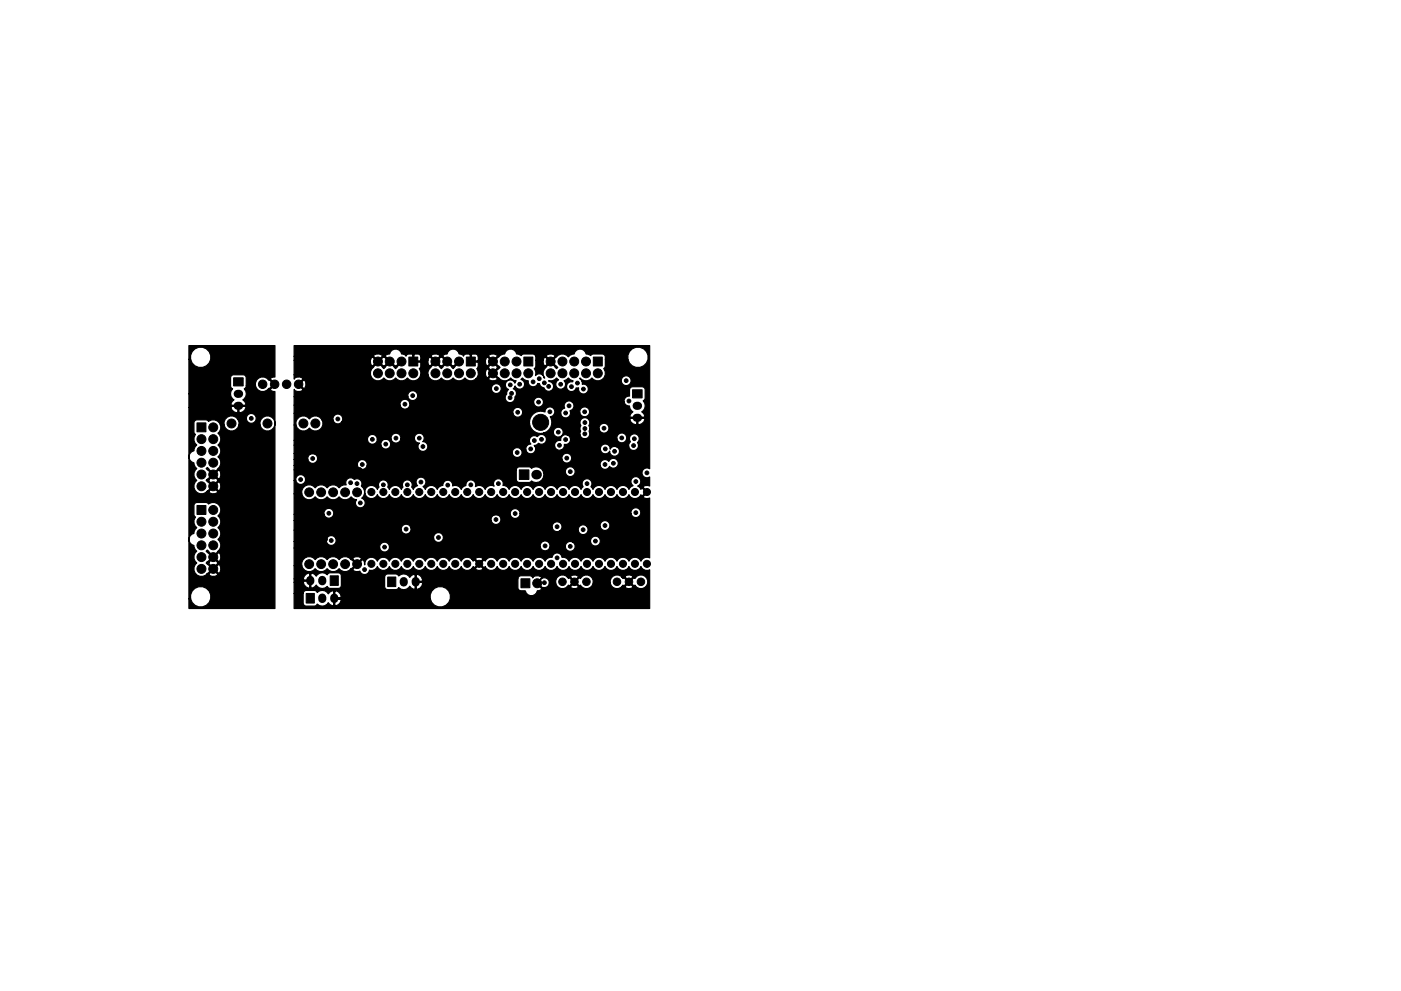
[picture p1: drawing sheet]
<svg xmlns="http://www.w3.org/2000/svg" width="297mm" height="210mm" viewBox="0 0 297 210" stroke-linecap="round" stroke-linejoin="round" font-family="sans-serif">
<g fill="#000" stroke="#000" stroke-width=".21">
<path d="M86.7 75.8h1.9v1.9h-1.9zM98.9 75.8h1.9v1.9h-1.9zM111.1 75.8h1.9v1.9h-1.9zM125.8 75.8h1.9v1.9h-1.9zM41.8 89.7h1.9v1.9h-1.9zM49.5 80.2h2.1v1.7h-2.1zM134.1 82.7h2v1.7h-2zM41.8 107.2h1.9v1.9h-1.9zM110.1 99.7h2v2h-2zM64.9 125.9h1.7v2h-1.7zM70 122.2h1.7v2h-1.7zM82.2 122.4h1.7v2.1h-1.7z"/>
<path d="M110.4 122.8h1.9v1.9h-1.9z"/>
<circle cx="80.1" cy="76.7" r=".95"/>
<circle cx="80.1" cy="79.2" r=".95"/>
<circle cx="82.6" cy="76.7" r=".95"/>
<circle cx="82.6" cy="79.2" r=".95"/>
<circle cx="85.1" cy="76.7" r=".95"/>
<circle cx="85.1" cy="79.2" r=".95"/>
<circle cx="87.6" cy="79.2" r=".95"/>
<circle cx="92.3" cy="76.7" r=".95"/>
<circle cx="92.3" cy="79.2" r=".95"/>
<circle cx="94.8" cy="76.7" r=".95"/>
<circle cx="94.8" cy="79.2" r=".95"/>
<circle cx="97.3" cy="76.7" r=".95"/>
<circle cx="97.3" cy="79.2" r=".95"/>
<circle cx="99.8" cy="79.2" r=".95"/>
<circle cx="104.5" cy="76.7" r=".95"/>
<circle cx="104.5" cy="79.2" r=".95"/>
<circle cx="107" cy="76.7" r=".95"/>
<circle cx="107" cy="79.2" r=".95"/>
<circle cx="109.5" cy="76.7" r=".95"/>
<circle cx="109.5" cy="79.2" r=".95"/>
<circle cx="112" cy="79.2" r=".95"/>
<circle cx="116.7" cy="76.7" r=".95"/>
<circle cx="116.7" cy="79.2" r=".95"/>
<circle cx="119.2" cy="76.7" r=".95"/>
<circle cx="119.2" cy="79.2" r=".95"/>
<circle cx="121.7" cy="76.7" r=".95"/>
<circle cx="121.7" cy="79.2" r=".95"/>
<circle cx="124.2" cy="76.7" r=".95"/>
<circle cx="124.2" cy="79.2" r=".95"/>
<circle cx="126.7" cy="79.2" r=".95"/>
<circle cx="42.7" cy="95.7" r=".95"/>
<circle cx="42.7" cy="93.2" r=".95"/>
<circle cx="42.7" cy="98.2" r=".95"/>
<circle cx="45.2" cy="90.7" r=".95"/>
<circle cx="45.2" cy="95.7" r=".95"/>
<circle cx="45.2" cy="93.2" r=".95"/>
<circle cx="45.2" cy="98.2" r=".95"/>
<circle cx="49.1" cy="89.8" r=".95"/>
<circle cx="53.3" cy="88.8" r=".4"/>
<circle cx="55.7" cy="81.5" r=".9"/>
<circle cx="56.7" cy="89.8" r=".95"/>
<circle cx="57.5" cy="96.8" r=".4"/>
<circle cx="58.2" cy="81.5" r=".9"/>
<circle cx="60.8" cy="81.5" r=".9"/>
<circle cx="63.3" cy="81.5" r=".9"/>
<circle cx="63.5" cy="97.1" r=".4"/>
<circle cx="64.3" cy="94.5" r=".4"/>
<circle cx="64.3" cy="89.8" r=".95"/>
<circle cx="66.3" cy="97.3" r=".4"/>
<circle cx="66.9" cy="89.8" r=".95"/>
<circle cx="71.6" cy="88.9" r=".4"/>
<circle cx="75.4" cy="82.3" r=".4"/>
<circle cx="76.3" cy="99.6" r=".4"/>
<circle cx="76.8" cy="98.5" r=".4"/>
<circle cx="78.9" cy="93.2" r=".4"/>
<circle cx="81.2" cy="96.2" r=".4"/>
<circle cx="81.8" cy="94.2" r=".4"/>
<circle cx="83.9" cy="93" r=".4"/>
<circle cx="85.9" cy="85.8" r=".4"/>
<circle cx="87.5" cy="83.9" r=".4"/>
<circle cx="88.9" cy="93" r=".4"/>
<circle cx="89.7" cy="94.7" r=".4"/>
<circle cx="97.5" cy="98.8" r=".4"/>
<circle cx="105.2" cy="82.4" r=".4"/>
<circle cx="108.1" cy="84.4" r=".4"/>
<circle cx="108.2" cy="81.7" r=".4"/>
<circle cx="108.2" cy="86.4" r=".4"/>
<circle cx="108.5" cy="83.5" r=".4"/>
<circle cx="109.7" cy="96" r=".4"/>
<circle cx="109.8" cy="87.5" r=".4"/>
<circle cx="110.1" cy="93.5" r=".4"/>
<circle cx="110.2" cy="81.5" r=".4"/>
<circle cx="112.5" cy="87.3" r=".4"/>
<circle cx="112.5" cy="95.2" r=".4"/>
<circle cx="113" cy="81" r=".4"/>
<circle cx="113.3" cy="93.5" r=".4"/>
<circle cx="114.2" cy="85.3" r=".4"/>
<circle cx="114.3" cy="80.3" r=".4"/>
<circle cx="114.6" cy="89.6" r="1.7"/>
<circle cx="114.8" cy="93.2" r=".4"/>
<circle cx="115.4" cy="81.2" r=".4"/>
<circle cx="116.3" cy="82" r=".4"/>
<circle cx="116.6" cy="87.4" r=".4"/>
<circle cx="117.9" cy="97" r=".4"/>
<circle cx="118.4" cy="91.7" r=".4"/>
<circle cx="118.6" cy="94.5" r=".4"/>
<circle cx="118.9" cy="81.5" r=".4"/>
<circle cx="119.9" cy="93.3" r=".4"/>
<circle cx="119.9" cy="84.1" r=".4"/>
<circle cx="119.9" cy="87.6" r=".4"/>
<circle cx="120.2" cy="97.2" r=".4"/>
<circle cx="120.6" cy="86.1" r=".4"/>
<circle cx="121.2" cy="82" r=".4"/>
<circle cx="122.4" cy="81.3" r=".4"/>
<circle cx="123.7" cy="82.5" r=".4"/>
<circle cx="124" cy="87.4" r=".4"/>
<circle cx="124" cy="92" r=".4"/>
<circle cx="124" cy="90.9" r=".4"/>
<circle cx="124" cy="89.7" r=".4"/>
<circle cx="124.2" cy="99.3" r=".4"/>
<circle cx="124.2" cy="94.2" r=".4"/>
<circle cx="128.1" cy="90.9" r=".4"/>
<circle cx="128.3" cy="98.5" r=".4"/>
<circle cx="128.3" cy="95.2" r=".4"/>
<circle cx="130" cy="98.3" r=".4"/>
<circle cx="130.3" cy="95.8" r=".4"/>
<circle cx="130.3" cy="94" r=".4"/>
<circle cx="131.8" cy="92.9" r=".4"/>
<circle cx="132.8" cy="80.8" r=".4"/>
<circle cx="133.3" cy="85.1" r=".4"/>
<circle cx="134.3" cy="94.5" r=".4"/>
<circle cx="134.5" cy="93.1" r=".4"/>
<circle cx="42.7" cy="100.7" r=".95"/>
<circle cx="42.7" cy="113.2" r=".95"/>
<circle cx="42.7" cy="118.2" r=".95"/>
<circle cx="42.7" cy="103.2" r=".95"/>
<circle cx="42.7" cy="115.7" r=".95"/>
<circle cx="42.7" cy="110.7" r=".95"/>
<circle cx="45.2" cy="113.2" r=".95"/>
<circle cx="45.2" cy="108.2" r=".95"/>
<circle cx="45.2" cy="100.7" r=".95"/>
<circle cx="45.2" cy="118.2" r=".95"/>
<circle cx="45.2" cy="103.2" r=".95"/>
<circle cx="45.2" cy="110.7" r=".95"/>
<circle cx="45.2" cy="115.7" r=".95"/>
<circle cx="50.6" cy="102.6" r=".4"/>
<circle cx="54.6" cy="105.3" r=".4"/>
<circle cx="54.7" cy="102.8" r=".4"/>
<circle cx="62.9" cy="105.7" r=".4"/>
<circle cx="63.4" cy="103.3" r=".4"/>
<circle cx="63.7" cy="100.1" r=".4"/>
<circle cx="63.7" cy="101.7" r=".4"/>
<circle cx="65.6" cy="104.5" r=".94"/>
<circle cx="65.6" cy="119.7" r=".94"/>
<circle cx="68.1" cy="111.1" r=".4"/>
<circle cx="68.1" cy="104.5" r=".94"/>
<circle cx="68.1" cy="119.7" r=".94"/>
<circle cx="69" cy="114.4" r=".4"/>
<circle cx="69.7" cy="108.9" r=".4"/>
<circle cx="70.2" cy="114.7" r=".4"/>
<circle cx="70.6" cy="119.7" r=".94"/>
<circle cx="70.6" cy="104.5" r=".94"/>
<circle cx="71.6" cy="109" r=".4"/>
<circle cx="73.2" cy="104.5" r=".94"/>
<circle cx="73.2" cy="119.7" r=".94"/>
<circle cx="74.3" cy="102.4" r=".4"/>
<circle cx="75.7" cy="102.6" r=".4"/>
<circle cx="75.7" cy="104.5" r=".94"/>
<circle cx="75.7" cy="119.7" r=".94"/>
<circle cx="76.4" cy="106.7" r=".4"/>
<circle cx="78.5" cy="113.3" r=".4"/>
<circle cx="78.7" cy="119.6" r=".75"/>
<circle cx="78.7" cy="104.4" r=".75"/>
<circle cx="79" cy="110.6" r=".4"/>
<circle cx="81.3" cy="119.6" r=".75"/>
<circle cx="81.3" cy="104.4" r=".75"/>
<circle cx="81.3" cy="102.9" r=".4"/>
<circle cx="81.5" cy="116.1" r=".4"/>
<circle cx="83.8" cy="119.6" r=".75"/>
<circle cx="83.8" cy="104.4" r=".75"/>
<circle cx="84.1" cy="115.8" r=".4"/>
<circle cx="84.3" cy="102.6" r=".4"/>
<circle cx="86.1" cy="112.3" r=".4"/>
<circle cx="86.4" cy="104.4" r=".75"/>
<circle cx="86.4" cy="119.6" r=".75"/>
<circle cx="86.4" cy="102.9" r=".4"/>
<circle cx="88.9" cy="104.4" r=".75"/>
<circle cx="88.9" cy="119.6" r=".75"/>
<circle cx="89.2" cy="102.3" r=".4"/>
<circle cx="91.4" cy="119.6" r=".75"/>
<circle cx="91.4" cy="104.4" r=".75"/>
<circle cx="93" cy="114" r=".4"/>
<circle cx="94" cy="119.6" r=".75"/>
<circle cx="94" cy="104.4" r=".75"/>
<circle cx="94.9" cy="102.9" r=".4"/>
<circle cx="96.5" cy="119.6" r=".75"/>
<circle cx="96.5" cy="104.4" r=".75"/>
<circle cx="99.1" cy="104.4" r=".75"/>
<circle cx="99.1" cy="119.6" r=".75"/>
<circle cx="99.8" cy="102.9" r=".4"/>
<circle cx="101.6" cy="119.6" r=".75"/>
<circle cx="101.6" cy="104.4" r=".75"/>
<circle cx="103.1" cy="109" r=".4"/>
<circle cx="103.9" cy="114.6" r=".4"/>
<circle cx="104.1" cy="119.6" r=".75"/>
<circle cx="104.1" cy="104.4" r=".75"/>
<circle cx="105.2" cy="110.2" r=".4"/>
<circle cx="105.7" cy="102.6" r=".4"/>
<circle cx="106.7" cy="104.4" r=".75"/>
<circle cx="106.7" cy="119.6" r=".75"/>
<circle cx="109.2" cy="119.6" r=".75"/>
<circle cx="109.2" cy="104.4" r=".75"/>
<circle cx="109.2" cy="109" r=".4"/>
<circle cx="110" cy="114.7" r=".4"/>
<circle cx="111.8" cy="119.6" r=".75"/>
<circle cx="111.8" cy="104.4" r=".75"/>
<circle cx="114.3" cy="119.6" r=".75"/>
<circle cx="114.3" cy="104.4" r=".75"/>
<circle cx="115.6" cy="115.8" r=".4"/>
<circle cx="116.8" cy="104.4" r=".75"/>
<circle cx="116.8" cy="119.6" r=".75"/>
<circle cx="118" cy="100" r=".4"/>
<circle cx="118.1" cy="118.4" r=".4"/>
<circle cx="118.1" cy="111.8" r=".4"/>
<circle cx="119.4" cy="104.4" r=".75"/>
<circle cx="119.4" cy="119.6" r=".75"/>
<circle cx="120.9" cy="115.9" r=".4"/>
<circle cx="120.9" cy="100.1" r=".4"/>
<circle cx="121.9" cy="104.4" r=".75"/>
<circle cx="121.9" cy="119.6" r=".75"/>
<circle cx="122.9" cy="109" r=".4"/>
<circle cx="123.6" cy="112.4" r=".4"/>
<circle cx="124.5" cy="119.6" r=".75"/>
<circle cx="124.5" cy="104.4" r=".75"/>
<circle cx="124.5" cy="102.6" r=".4"/>
<circle cx="126.2" cy="114.8" r=".4"/>
<circle cx="127" cy="104.4" r=".75"/>
<circle cx="127" cy="119.6" r=".75"/>
<circle cx="127.6" cy="101.1" r=".4"/>
<circle cx="128.3" cy="111.5" r=".4"/>
<circle cx="129.5" cy="104.4" r=".75"/>
<circle cx="129.5" cy="119.6" r=".75"/>
<circle cx="132.1" cy="104.4" r=".75"/>
<circle cx="132.1" cy="119.6" r=".75"/>
<circle cx="134.6" cy="104.4" r=".75"/>
<circle cx="134.6" cy="119.6" r=".75"/>
<circle cx="134.8" cy="102.2" r=".4"/>
<circle cx="134.8" cy="108.8" r=".4"/>
<circle cx="137.2" cy="104.4" r=".75"/>
<circle cx="137.2" cy="119.6" r=".75"/>
<circle cx="137.2" cy="113.8" r=".4"/>
<circle cx="137.2" cy="100.3" r=".4"/>
<circle cx="42.7" cy="120.7" r=".95"/>
<circle cx="45.2" cy="120.7" r=".95"/>
<circle cx="77.3" cy="120.9" r=".4"/>
<circle cx="77.9" cy="123.5" r=".4"/>
<circle cx="113.9" cy="123.7" r=".95"/>
<circle cx="115.4" cy="123.6" r=".4"/>
<circle cx="119.3" cy="123.4" r=".8"/>
<circle cx="121.8" cy="123.4" r=".8"/>
<circle cx="124.3" cy="123.4" r=".8"/>
<circle cx="130.8" cy="123.4" r=".8"/>
<circle cx="133.3" cy="123.4" r=".8"/>
<circle cx="135.9" cy="123.4" r=".8"/>
</g>
<circle cx="113.7" cy="100.7" r="1.02" fill="#000"/>
<path d="M50.4 86.1h.3M50.4 83.6h.3M135 88.6h.3M135 86.1h.3M65.8 123v.3M68.3 123v.3M68.3 126.8v.3M70.9 126.8v.3M85.6 123.3v.3M88.1 123.3v.3" fill="none" stroke="#000" stroke-width="1.7"/>
<path d="M40.1 73.3h18.2v6.7l-.9 .2-.1 .2 1 1v.3l-1 .9 .1 .3 .9 .2v46h-18.2v-2.1h.3l.3 .8a2.18 2.18 0 0 0 3.7 0 2.18 2.18 0 0 0-1.4-3.3 2.18 2.18 0 0 0-2.6 2.5h-.3v-12.3a1.45 1.45 0 0 0 1 1l.3 .9 .3 .3-.3 .4a1.58 1.58 0 0 0 .3 2.1 1.59 1.59 0 0 0-.2 2.4 1.59 1.59 0 0 0 2.3 0h.5l.1 .3a1.21 1.21 0 0 0 1.7-.3l-.9-.9-.9 .9h-.5l1.2-1.1h.4l.9 .9a1.12 1.12 0 0 0 0-1.8l-.9 .9h-.4l-1.3-1.3 .6-.1v.3l.9 .9 .9-.9v-.3l-.9-.9-.9 .9h-.5l1.2-1.1h.4l.9 .9 .3-.1a1.21 1.21 0 0 0-.3-1.7l-.9 .9h-.4l-1.3-1.3 .3-.2 1.2 1.3 .9-.9a1.67 1.67 0 0 0 .1-2.7 1.56 1.56 0 0 0 0-2.5 1.56 1.56 0 0 0 0-2.5 1.6 1.6 0 0 0 .3-2.2 1.6 1.6 0 0 0-2.3-.3l-.5-.3h-1.9a.65 .65 0 0 0-.7 .6v1.9l.4 .6a1.54 1.54 0 0 0 .2 2.2l-.3 .4-.3 .9a1.31 1.31 0 0 0-1 1.5v-17.5a1.45 1.45 0 0 0 1 1l.3 .9 .3 .3-.3 .4a1.58 1.58 0 0 0 .3 2.1 1.59 1.59 0 0 0-.2 2.3 1.59 1.59 0 0 0 2.3 .1h.5l.1 .3a1.21 1.21 0 0 0 1.7-.3l-.9-.9-.9 .9h-.5l1.2-1.1h.4l.9 .9a1.12 1.12 0 0 0 0-1.9l-.9 1h-.4l-1.3-1.3 .6-.1v.3l.9 .9 .9-.9v-.3l-.9-.9-.9 .9h-.5l1.2-1.1h.4l.9 .9 .3-.1a1.21 1.21 0 0 0-.3-1.8l-.9 1h-.4l-1.3-1.3 .3-.2 1.2 1.3 .9-.9a1.67 1.67 0 0 0 .1-2.7 1.56 1.56 0 0 0 0-2.5 1.56 1.56 0 0 0 0-2.5 1.49 1.49 0 0 0 .5-1.7h.8l.2 .5a1.62 1.62 0 0 0 1.7 .7 1.62 1.62 0 0 0 1.3-1.2h4.4l.3 .5a1.62 1.62 0 0 0 2.6 0 1.62 1.62 0 0 0-1-2.4 1.62 1.62 0 0 0-1.9 1.9h-4.4v-.7l-.3-.5h1.8a1.06 1.06 0 0 0 1.7 .6 1.06 1.06 0 0 0 0-1.7 1.06 1.06 0 0 0-1.7 .7v.4h-1.8a1.61 1.61 0 0 0-1.9-.7 1.61 1.61 0 0 0-1 1.9h-.8l-.1-.4a1.59 1.59 0 0 0-2.4-.4l-.5-.3h-1.9a.65 .65 0 0 0-.7 .6v1.9l.4 .6a1.54 1.54 0 0 0 .2 2.2l-.3 .4-.3 .8a1.31 1.31 0 0 0-1 1.6v-10.7h8.8a1.16 1.16 0 0 0 1.5 .9v-1.2h.3v1.2l.2 .2a1.16 1.16 0 0 0 1.1-1.4h-2.9l-.2 .3h-8.8v-2.9h8.8l.1 .5 .6 .7-.4 .4-.3 .5 .2 .3h2.9l.2-.3-.3-.5-.4-.4 .3-.2a1.49 1.49 0 0 0 0-2.1l.4-.4v-.3h2a1.56 1.56 0 0 0 1.2 1.3 1.56 1.56 0 0 0 1.6-.7h.1l.9-.9-.9-.9-.1 .1a1.56 1.56 0 0 0-1.9-.6 1.56 1.56 0 0 0-.9 1.7h-2v-1.6a.65 .65 0 0 0-.6-.7h-2.1l-.6 .4v2l.2 .4 .2 .2-.3 .5-.1 .6h-8.8v-7.4h.3a2.18 2.18 0 0 0 3.4 1.4 2.18 2.18 0 0 0 0-3.6 2.18 2.18 0 0 0-3.4 1.4v.8h-.3zM62.4 73.3h75.3v26.1a1.06 1.06 0 0 0-1.6 .9 1.06 1.06 0 0 0 1.6 .9v1.9l-.9-.1-.4 .2v.2l1 1-1 1v.2l.6 .2 .7-.1v12.7a1.33 1.33 0 0 0-1.8 .7 1.37 1.37 0 0 0-1.3-.9 1.37 1.37 0 0 0-1.3 .9 1.37 1.37 0 0 0-1.2-.9 1.37 1.37 0 0 0-1.3 .9 1.37 1.37 0 0 0-1.3-.9 1.37 1.37 0 0 0-1.2 .9 1.37 1.37 0 0 0-1.3-.9 1.37 1.37 0 0 0-1.3 .9 1.37 1.37 0 0 0-1.2-.9 1.37 1.37 0 0 0-1.3 .9 1.37 1.37 0 0 0-1.3-.9 1.37 1.37 0 0 0-1.3 .9 1.33 1.33 0 0 0-1.5-.9 1.04 1.04 0 0 0-1-.9 1.04 1.04 0 0 0-1 .9 1.33 1.33 0 0 0-1.5 .9 1.37 1.37 0 0 0-1.3-.9 1.37 1.37 0 0 0-1.3 .9 1.37 1.37 0 0 0-1.2-.9 1.37 1.37 0 0 0-1.3 .9 1.37 1.37 0 0 0-1.3-.9 1.37 1.37 0 0 0-1.3 .9 1.37 1.37 0 0 0-1.2-.9 1.37 1.37 0 0 0-1.3 .9 1.37 1.37 0 0 0-1.3-.9 1.37 1.37 0 0 0-1.2 .9l-.3-.3-.8 .8 .8 .8 .3-.2a1.37 1.37 0 0 0 1.2 .8 1.37 1.37 0 0 0 1.3-.8 1.37 1.37 0 0 0 1.3 .8 1.37 1.37 0 0 0 1.2-.8 1.37 1.37 0 0 0 1.3 .8 1.37 1.37 0 0 0 1.3-.8 1.37 1.37 0 0 0 1.3 .8 1.37 1.37 0 0 0 1.2-.8 1.37 1.37 0 0 0 1.3 .8 1.37 1.37 0 0 0 1.3-.8 1.37 1.37 0 0 0 1.2 .8 1.37 1.37 0 0 0 1.3-.8 1.37 1.37 0 0 0 1.3 .8 1.37 1.37 0 0 0 1.2-.8 1.37 1.37 0 0 0 1.3 .8 1.37 1.37 0 0 0 1.3-.8 1.37 1.37 0 0 0 1.3 .8 1.37 1.37 0 0 0 1.2-.8 1.37 1.37 0 0 0 1.3 .8 1.37 1.37 0 0 0 1.3-.8 1.37 1.37 0 0 0 1.2 .8 1.37 1.37 0 0 0 1.3-.8 1.37 1.37 0 0 0 1.3 .8 1.37 1.37 0 0 0 1.2-.8 1.37 1.37 0 0 0 1.3 .8 1.37 1.37 0 0 0 1.3-.8 1.32 1.32 0 0 0 1.8 .7v8.2h-75.3v-3.2h1.9v2l.4 .6 1.9 .1 .5-.2 .2-.2a1.46 1.46 0 0 0 2.3-.3l.4 .4 .5 .2 .2-.1v-1.3h.3v1.3l.2 .1a1.49 1.49 0 0 0 1.2-1.2l-.2-.2-1.5-.1h20.5a2.18 2.18 0 0 0 3.4 1.4 2.18 2.18 0 0 0 0-3.6 2.18 2.18 0 0 0-3.4 1.4v.8h-20.5v-1.6h.3v1.4h1.2a1.12 1.12 0 0 0-1.5-1.4l-.2-.1-.5 .3-.4 .4a1.46 1.46 0 0 0-2.3-.3l-.2-.2-.5-.2h-1.7l-.4 .2-.2 .4h-1.9v-2.4h1.9a1.16 1.16 0 0 0 1.4 1.2v-1.4h-1.3l-.1 .2h-1.9v-.7h1.9l.1 .3h1.3v-1.4h.2v3l.3 .1 .5-.3 .4-.4 .2 .3a1.49 1.49 0 0 0 2.1 0l.1 .3 .5 .1h1.7l.5-.1 .2-.5v-1.8h9.1v2.1a.65 .65 0 0 0 .7 .6h1.7l.6-.4a1.47 1.47 0 0 0 2.4-.3l.3 .4 .6 .2 .2-.1v-1.3h.3v1.3l.2 .1a1.49 1.49 0 0 0 1.1-1.2l-.1-.2h-1.5v-1.6h.3v1.3h1.2l.1-.2-.1-.3h20.3v1.9a.65 .65 0 0 0 .6 .6h1l.2 .5a1.31 1.31 0 0 0 1.3 .6 1.31 1.31 0 0 0 1-1.1l.8-.2 .1-.2-1.1-1.2h.4l.9 1 .2-.1a1.02 1.02 0 0 0 1.3-.9h1.3l.2 .6a1.43 1.43 0 0 0 2.3 .1h.7v.3a1.05 1.05 0 0 0 1.6-.3l-.8-.8-.8 .8h-.7l.2-.3 .3 .2 .8-.9h.4l.8 .9 .3-.2a1.45 1.45 0 0 0 1.5 .8 1.45 1.45 0 0 0 1.2-1.2h3.6l.2 .6a1.43 1.43 0 0 0 2.2 .1h.7l.1 .3a1.05 1.05 0 0 0 1.6-.3l-.9-.8-.8 .8h-.7l.3-.3 .2 .2 .9-.9h.3l.9 .9 .2-.2a1.45 1.45 0 0 0 2.2 .5 1.45 1.45 0 0 0 0-2.3 1.45 1.45 0 0 0-2.2 .4l-.2-.1-.9 .8h-.3l-.9-.8-.2 .1-.3-.3h.7l.8 .9 .9-.9a.97 .97 0 0 0-1.7 0h-.7l-.2-.2a1.46 1.46 0 0 0-1.6 0 1.46 1.46 0 0 0-.6 1.5h-3.6v-.5a1.45 1.45 0 0 0-1.2-1.2 1.45 1.45 0 0 0-1.5 .7l-.3-.1-.8 .8h-.4l-.8-.8-.3 .1-.2-.3h.7l.8 .9 .8-.9a.97 .97 0 0 0-1.6 0h-.7l-.2-.2a1.46 1.46 0 0 0-1.7 0 1.46 1.46 0 0 0-.6 1.5h-1.3v-.3a1.05 1.05 0 0 0-1.1-.8 1.05 1.05 0 0 0-1 .8l-.3 .3h-.4l1.1-1.1a1.12 1.12 0 0 0-1.8 0l-.2-.3-.5-.1h-1.9l-.4 .1-.2 .5h-20.3a1.06 1.06 0 0 0-1.2-.8l-.5-.2-.6 .3-.3 .4-.2-.3a1.49 1.49 0 0 0-2.2 0l-.1-.2-.5-.2h-1.7l-.5 .2-.2 .4h-9.1a.72 .72 0 0 0-.7-.9h-1.7l-.6 .4a1.47 1.47 0 0 0-2.3 .3l-.4-.4-.5-.2-.5 .1-.3-.1a1.49 1.49 0 0 0-1.1 1.2h-1.9v-2.8h1.6l.2 .6a1.59 1.59 0 0 0 2.6 0 1.57 1.57 0 0 0 2.6 0 1.57 1.57 0 0 0 2.5 0 1.54 1.54 0 0 0 2.4 .2h.5l.1 .3 .6 .2 .8-.1 .1 .2a1.04 1.04 0 0 0 1.1 .5 1.04 1.04 0 0 0 .8-.9 1.32 1.32 0 0 0 1.7-.8 1.37 1.37 0 0 0 1.3 .8 1.37 1.37 0 0 0 1.2-.8 1.37 1.37 0 0 0 1.3 .8 1.37 1.37 0 0 0 1.3-.8 1.37 1.37 0 0 0 1.3 .8 1.37 1.37 0 0 0 1.2-.8 1.37 1.37 0 0 0 1.3 .8 1.37 1.37 0 0 0 1.3-.8 1.37 1.37 0 0 0 1.2 .8 1.37 1.37 0 0 0 1.3-.8 1.37 1.37 0 0 0 1.3 .8 1.37 1.37 0 0 0 1.2-.8 1.37 1.37 0 0 0 1.3 .8 1.37 1.37 0 0 0 1.3-.8 1.35 1.35 0 0 0 2.2 .4h.8l.1 .2a1 1 0 0 0 1.5-.2l-.8-.8-.8 .8h-.8l.3-.4 .3 .2 .8-.8-.8-.8-.3 .3-.3-.4h.8l.8 .7 .8-.7a1.05 1.05 0 0 0-1.5-.3l-.1 .3h-.8a1.35 1.35 0 0 0-2.2 .4 1.37 1.37 0 0 0-1.3-.9 1.37 1.37 0 0 0-1.3 .9 1.37 1.37 0 0 0-1.2-.9 1.37 1.37 0 0 0-1.3 .9 1.37 1.37 0 0 0-1.3-.9 1.37 1.37 0 0 0-1.2 .9 1.37 1.37 0 0 0-1.3-.9 1.37 1.37 0 0 0-1.3 .9 1.37 1.37 0 0 0-1.2-.9 1.37 1.37 0 0 0-1.3 .9 1.37 1.37 0 0 0-1.3-.9 1.37 1.37 0 0 0-1.3 .9 1.37 1.37 0 0 0-1.2-.9 1.37 1.37 0 0 0-1.3 .9 1.39 1.39 0 0 0-1.6-.8 1.39 1.39 0 0 0-1 1.5l-.3-.9-.3-.1-2 2h-.5l1.2-1.1-1.2-1.1h.5l.9 .9 .9-.9-.1-.3a1.2 1.2 0 0 0-1.7 .3h-.5l-.2-.2a1.58 1.58 0 0 0-2.2 .3 1.57 1.57 0 0 0-2.5 0 1.57 1.57 0 0 0-2.6 0 1.6 1.6 0 0 0-1.9-.5 1.6 1.6 0 0 0-.9 1.8h-1.6v-3.7h18.1l.2 .4a1.04 1.04 0 0 0 1.2 .4 1.04 1.04 0 0 0 .7-1.1h31.9l.2 .4a1.04 1.04 0 0 0 1 .5 1.04 1.04 0 0 0 .9-.8h3.3l.1 .4a1.05 1.05 0 0 0 1.7 .1 1.05 1.05 0 0 0-.3-1.6h3.8l.2 .4a1.06 1.06 0 0 0 1.7 0 1.06 1.06 0 0 0-.7-1.6 1.06 1.06 0 0 0-1.2 1.2h-3.8l-.3-.1a1.06 1.06 0 0 0-1.2 1.2h-3.3v-.1a1.06 1.06 0 0 0-1-1.2 1.06 1.06 0 0 0-1.1 1.2h-31.9v-.1a1.06 1.06 0 0 0-1.3-.9 1.06 1.06 0 0 0-.8 1.3h-18.1v-1.4h6.8l.2 .4a1.04 1.04 0 0 0 1.3 .3 1.04 1.04 0 0 0 .5-1.4h20.7l.2 .4a1.06 1.06 0 0 0 1.7 0 1.06 1.06 0 0 0-.6-1.6 1.06 1.06 0 0 0-1.3 1.2h-20.7l-.1-.1a1.06 1.06 0 0 0-1.3-.4 1.06 1.06 0 0 0-.6 1.2h-6.8v-2.4h22.7l.1 .3a1.05 1.05 0 0 0 1.4 .4 1.05 1.05 0 0 0 .5-1.2h30l.1 .3a1.04 1.04 0 0 0 1.5 .3h3.9l.2 .4a1.05 1.05 0 0 0 1.5 .2 1.05 1.05 0 0 0 .1-1.5h2.8l.2 .4a1.06 1.06 0 0 0 1.7 0 1.06 1.06 0 0 0-.6-1.6 1.06 1.06 0 0 0-1.3 1.2h-2.8l-.2-.2a1.06 1.06 0 0 0-1.2 0 1.06 1.06 0 0 0-.4 1.1h-3.9l.3-.3a1.06 1.06 0 0 0-.7-1.6 1.06 1.06 0 0 0-1.2 1.3h-30l-.1-.3a1.06 1.06 0 0 0-1.3-.4 1.06 1.06 0 0 0-.6 1.2h-22.7v-2.1h41.7l.2 .4a1.06 1.06 0 0 0 1.7 0 1.06 1.06 0 0 0-.6-1.6 1.06 1.06 0 0 0-1.3 1.2h-41.7v-1.3h6.3l.1 .4a1.05 1.05 0 0 0 1.1 .4 1.05 1.05 0 0 0 .8-.7h37.5l.1 .3a1.04 1.04 0 0 0 1.2 .5 1.04 1.04 0 0 0 .8-1h23.5l.1 .4a1.06 1.06 0 0 0 1.8 0 1.06 1.06 0 0 0-.7-1.7 1.06 1.06 0 0 0-1.2 1.3h-23.5v-.2a1.06 1.06 0 0 0-1.3-.9 1.06 1.06 0 0 0-.8 1.3l-37.4-.1a1.06 1.06 0 0 0-1.1-1.3 1.06 1.06 0 0 0-1 1.3h-6.3v-4.3h1.6l.2 .5a1.59 1.59 0 0 0 2.6 .1 1.57 1.57 0 0 0 2.6 0 1.57 1.57 0 0 0 2.5 0 1.57 1.57 0 0 0 2.5 0l.4 .4 .8 .2-.1 .1a1.05 1.05 0 0 0 .4 1.5 1.05 1.05 0 0 0 1.4-.5 1.05 1.05 0 0 0-.6-1.4l.3-.4 .4-.6a1.39 1.39 0 0 0 1.2 1.1 1.39 1.39 0 0 0 1.4-.9 1.37 1.37 0 0 0 1.3 .9 1.37 1.37 0 0 0 1.2-.9 1.37 1.37 0 0 0 1.3 .9 1.37 1.37 0 0 0 1.3-.9 1.37 1.37 0 0 0 1.3 .9 1.37 1.37 0 0 0 1.2-.9 1.37 1.37 0 0 0 1.3 .9 1.37 1.37 0 0 0 1.3-.9 1.37 1.37 0 0 0 1.2 .9 1.37 1.37 0 0 0 1.3-.9 1.37 1.37 0 0 0 1.3 .9 1.37 1.37 0 0 0 1.2-.9 1.37 1.37 0 0 0 1.3 .9 1.37 1.37 0 0 0 1.3-.9 1.37 1.37 0 0 0 1.3 .9 1.37 1.37 0 0 0 1.2-.9 1.37 1.37 0 0 0 1.3 .9 1.37 1.37 0 0 0 1.3-.9 1.37 1.37 0 0 0 1.2 .9 1.37 1.37 0 0 0 1.3-.9 1.37 1.37 0 0 0 1.3 .9 1.37 1.37 0 0 0 1.2-.9 1.37 1.37 0 0 0 1.3 .9 1.37 1.37 0 0 0 1.3-.9 1.37 1.37 0 0 0 1.3 .9 1.37 1.37 0 0 0 1.2-.9 1.37 1.37 0 0 0 1.3 .9 1.37 1.37 0 0 0 1.3-.9 1.37 1.37 0 0 0 1.2 .9 1.37 1.37 0 0 0 1.3-.9 1.37 1.37 0 0 0 1.3 .9 1.37 1.37 0 0 0 1.2-.9 1.37 1.37 0 0 0 1.3 .9 1.37 1.37 0 0 0 1.3-.9 1.37 1.37 0 0 0 1.3 .9 1.37 1.37 0 0 0 1.2-.9 1.37 1.37 0 0 0 1.3 .9 1.37 1.37 0 0 0 1.3-.9 1.37 1.37 0 0 0 1.2 .9 1.37 1.37 0 0 0 1.3-.9 1.37 1.37 0 0 0 1.3 .9 1.37 1.37 0 0 0 1.2-.9 1.37 1.37 0 0 0 1.3 .9 1.37 1.37 0 0 0 1.3-.8l.3 .2 .8-.8-.8-.8-.3 .2-.7-.7 .2-.1a1.05 1.05 0 0 0 .2-1.5 1.05 1.05 0 0 0-1.6 0 1.05 1.05 0 0 0 .2 1.5l-.4 .2-.5 .6v-.2a1.38 1.38 0 0 0-2.5 .2 1.37 1.37 0 0 0-1.3-.8 1.37 1.37 0 0 0-1.2 .8 1.37 1.37 0 0 0-1.3-.8 1.37 1.37 0 0 0-1.3 .8l-.4-.5a1.05 1.05 0 0 0-.1-1.5 1.05 1.05 0 0 0-1.5 0 1.05 1.05 0 0 0-.1 1.5l-.4 .5a1.37 1.37 0 0 0-1.3-.8 1.37 1.37 0 0 0-1.3 .8 1.37 1.37 0 0 0-1.2-.8 1.37 1.37 0 0 0-1.3 .8 1.37 1.37 0 0 0-1.3-.8 1.37 1.37 0 0 0-1.2 .8 1.37 1.37 0 0 0-1.3-.8 1.37 1.37 0 0 0-1.3 .8 1.37 1.37 0 0 0-1.2-.8 1.37 1.37 0 0 0-1.3 .8 1.37 1.37 0 0 0-1.3-.8 1.37 1.37 0 0 0-1.3 .8 1.27 1.27 0 0 0-1.3-.8 1.05 1.05 0 0 0-1-1.4 1.05 1.05 0 0 0-.8 1.5 1.33 1.33 0 0 0-1.9 .7 1.37 1.37 0 0 0-2.1-.6 1.04 1.04 0 0 0-.9-1.4 1.04 1.04 0 0 0-1.1 1.2 1.32 1.32 0 0 0-1 .8 1.32 1.32 0 0 0-1.8-.7 1.05 1.05 0 0 0-1-1.2 1.05 1.05 0 0 0-1.1 1.1 1.26 1.26 0 0 0-1.2 .8 1.37 1.37 0 0 0-1.3-.8 1.37 1.37 0 0 0-1.2 .8l-.5-.6a1.04 1.04 0 0 0 .4-1.5 1.04 1.04 0 0 0-1.5-.2 1.04 1.04 0 0 0-.1 1.5l-.4 .2-.5 .6-.3-.5 .1-.2a1.05 1.05 0 0 0-1.2-1.3 1.05 1.05 0 0 0-.8 1.5l-.3 .5a1.37 1.37 0 0 0-1.3-.8 1.37 1.37 0 0 0-1.3 .8l-.3-.5a1.04 1.04 0 0 0-.9-1.5 1.04 1.04 0 0 0-.9 1.5l-.4 .5a1.4 1.4 0 0 0-1.7-.8 1.4 1.4 0 0 0-.9 1.7l-.4-1.1-.4-.5 .1-.3a1.05 1.05 0 0 0-.4-1.1 1.05 1.05 0 0 0-1.2 0 1.03 1.03 0 0 0-1.4-.2 1.03 1.03 0 0 0-.3 1.4h-.5l-.6 .2-.4 .4-.4-.4a1.58 1.58 0 0 0-2.1 .4 1.57 1.57 0 0 0-2.6 0 1.6 1.6 0 0 0-1.9-.5 1.6 1.6 0 0 0-.9 1.8h-1.6v-2.9h.3l.2 .4a1.06 1.06 0 0 0 1.7 0 1.06 1.06 0 0 0-.6-1.6 1.06 1.06 0 0 0-1.3 1.2h-.3v-2.2h47.1v2a.65 .65 0 0 0 .6 .7h2l.6-.4a1.62 1.62 0 0 0 1.9 .1 1.62 1.62 0 0 0 .6-1.8h4.7l.1 .4a1.06 1.06 0 0 0 1.8 0 1.06 1.06 0 0 0-.7-1.7 1.06 1.06 0 0 0-1.2 1.3h-4.7v-.3a1.62 1.62 0 0 0-2.5-.6l-.6-.4h-2a.65 .65 0 0 0-.6 .7h-47.1v-.9h13.4l.1 .3a1.05 1.05 0 0 0 1.1 .5 1.05 1.05 0 0 0 .8-.8h49.4l.2 .3a1.04 1.04 0 0 0 1 .5 1.04 1.04 0 0 0 .8-.7 1.05 1.05 0 0 0 1.6 .1 1.05 1.05 0 0 0-.2-1.6 1.05 1.05 0 0 0-1.5 .5 1.05 1.05 0 0 0-1.3-.3 1.05 1.05 0 0 0-.6 1.2h-49.4v-.5a1.06 1.06 0 0 0-1.2-.8 1.06 1.06 0 0 0-.8 1.3h-13.4v-1.3h2.9l.1 .4a1.05 1.05 0 0 0 1.1 .4 1.05 1.05 0 0 0 .8-.9h51.8l.2 .4a1.06 1.06 0 0 0 1.7 0 1.06 1.06 0 0 0-.6-1.6 1.06 1.06 0 0 0-1.3 1.2h-51.8v-.3a1.06 1.06 0 0 0-1.2-.9 1.06 1.06 0 0 0-.8 1.3h-2.9v-1.3h46.2l.2 .4a1.05 1.05 0 0 0 1.4 .3 1.05 1.05 0 0 0 .3-1.5h1l.1 .4a1.05 1.05 0 0 0 1.5 .3 1.05 1.05 0 0 0 .3-1.4h4.2l.1 .4a1 1 0 0 0 1.3 .3h8.3l.2 .4a1.04 1.04 0 0 0 1.8-.1 1.05 1.05 0 0 0 .9 1.1 1.05 1.05 0 0 0 1.1-.9 1.05 1.05 0 0 0-.7-1.2h2.7l.1 .4a1.05 1.05 0 0 0 1.5 .3 1.05 1.05 0 0 0 .2-1.5 1.05 1.05 0 0 0 .2-1.5 1.05 1.05 0 0 0-1.5-.1 1.05 1.05 0 0 0-.1 1.4l-.4 .6v.4h-2.7a.99 .99 0 0 0-1.2 .6 1.05 1.05 0 0 0-1.2-1.1 1.05 1.05 0 0 0-.9 1.2h-8.3h.2a1.05 1.05 0 0 0 .4-1.1 1.03 1.03 0 0 0 1.4-1.2h9.8l.1 .4a1.06 1.06 0 0 0 1.8 0 1.06 1.06 0 0 0-.7-1.6 1.06 1.06 0 0 0-1.2 1.2h-9.8l-.2-.4-.6-.4h2.8a1.05 1.05 0 0 0 1.4 .7 1.05 1.05 0 0 0 .5-1.5l.1-.4h2l.2 .3a1.06 1.06 0 0 0 1.7 0 1.06 1.06 0 0 0-.6-1.6 1.06 1.06 0 0 0-1.3 1.3h-2l-.2-.8a.99 .99 0 0 0 0-1.3h8.7a1.16 1.16 0 0 0 1.5 1v-1.2h.3v1.2l.2 .1a1.16 1.16 0 0 0 1.1-1.3h-3l-.1 .2h-8.7l-.2-.2a1.09 1.09 0 0 0-1.4 .2 1.09 1.09 0 0 0-.1 1.3l-.1 .4 .1 .8-.1 .8h-2.8a1.04 1.04 0 0 0-1.3 1.2 1.04 1.04 0 0 0-1.3 1.2h-4.2l-.2-.2 1-.4a1.05 1.05 0 0 0 1.5-.3 1.05 1.05 0 0 0-.3-1.5 1.05 1.05 0 0 0-1.5 .3 1.04 1.04 0 0 0-1.4 .2 1.04 1.04 0 0 0 .1 1.4 1.02 1.02 0 0 0-1.1 1.2h-1a1.06 1.06 0 0 0-1.3-.4 1.06 1.06 0 0 0-.6 1.2h-46.2v-1.8h18.4l.1 .4a1.06 1.06 0 0 0 1.8 0 1.06 1.06 0 0 0-.7-1.6 1.06 1.06 0 0 0-1.2 1.2h-18.4v-1h15.5l.2 .4a1.04 1.04 0 0 0 1.2 .4 1.04 1.04 0 0 0 .7-1h2.9l.2 .3a1.05 1.05 0 0 0 1.1 .5 1.05 1.05 0 0 0 .8-.8h2.9l.4 .6 .6 .2-.1 .1a1.05 1.05 0 0 0 .4 1.6 1.05 1.05 0 0 0 1.5-.8 1.05 1.05 0 0 0-1.1-1.2 1.05 1.05 0 0 0-.4-1.8 1.05 1.05 0 0 0-1.3 1.3h-2.9v-.4a1.06 1.06 0 0 0-1.3-.9 1.06 1.06 0 0 0-.8 1.3h-2.9v-.2a1.06 1.06 0 0 0-1.3-.8 1.06 1.06 0 0 0-.8 1.2h-15.5v-3.2h.3l.3 .5a1.6 1.6 0 0 0 2.6 .1 1.59 1.59 0 0 0 2.1 .4 1.59 1.59 0 0 0 .6-2.1h2.3l.2 .4a1.03 1.03 0 0 0 1.6 .1h39.8l.1 .2a2.3 2.3 0 0 0 2.9 2.1h2.1l.2 .4a1.06 1.06 0 0 0 1.7 0 1.06 1.06 0 0 0-.6-1.6 1.06 1.06 0 0 0-1.3 1.2h-2a2.31 2.31 0 0 0 1.4-3.5l.5-.2 .3-.4h1.4l.1 .4a1.04 1.04 0 0 0 1.2 .4 1.04 1.04 0 0 0 .8-1h1.9l.2 .4a1.06 1.06 0 0 0 1.7 0 1.06 1.06 0 0 0-.6-1.7 1.06 1.06 0 0 0-1.3 1.3h-1.9l-.1-.5a1.04 1.04 0 0 0 .8-.7 1.04 1.04 0 0 0-.4-1.1h11l.5 .7 .6 .1 .2 .6 .6 .7-.4 .3-.3 .6 .1 .2h3l.1-.2-.2-.6-.4-.3 .3-.2a1.49 1.49 0 0 0 0-2.2l.2-.1 .2-.5v-1.7l-.2-.5-.5-.2h-2a.65 .65 0 0 0-.6 .7v1.3h-.4a1.06 1.06 0 0 0-.8 1.3l-11.1-.1a1.05 1.05 0 0 0-1.3 .1 1.05 1.05 0 0 0-.2 1.3 1.05 1.05 0 0 0-.8 1.2h-1.4l.1-.2a1.05 1.05 0 0 0-.9-1.3 1.05 1.05 0 0 0-1.1 1.1 2.43 2.43 0 0 0-3.4 2.2h-39.8l.1-.1a1.06 1.06 0 0 0-.7-1.6 1.06 1.06 0 0 0-1.2 1.2h-2.3l-.1-.1a1.6 1.6 0 0 0-2.6-.1 1.6 1.6 0 0 0-1.9-.5 1.6 1.6 0 0 0-1 1.8h-.3v-2.5h46.3l.2 .4a1.06 1.06 0 0 0 1.7 0 1.06 1.06 0 0 0-.6-1.7 1.06 1.06 0 0 0-1.3 1.3h-46.3v-1.7h22.4l.2 .3a1.05 1.05 0 0 0 1.3 .4 1.05 1.05 0 0 0 .6-1.2h26.2l.2 .4a1.06 1.06 0 0 0 1.8 0 1.06 1.06 0 0 0-.7-1.6 1.06 1.06 0 0 0-1.3 1.2h-26.2l-.2-.3a1.06 1.06 0 0 0-1.3-.4 1.06 1.06 0 0 0-.6 1.2h-22.4v-1.9h24.1l.1 .4a1.06 1.06 0 0 0 1.8 0 1.06 1.06 0 0 0-.7-1.6 1.06 1.06 0 0 0-1.2 1.2h-24.1v-1.5l.1 .3a1.18 1.18 0 0 0 1.7-.2h40l.2 .3a1.06 1.06 0 0 0 1.7 0 1.06 1.06 0 0 0-.7-1.6 1.06 1.06 0 0 0-1.2 1.3h-40l-1.1-1.2h.4l.9 .9a1.07 1.07 0 0 0 0-1.8l-.9 .9h-.4l1.1-1.1a1.07 1.07 0 0 0-1.8 0v-.9h16.1l.3 .6a1.59 1.59 0 0 0 2.6 .1 1.56 1.56 0 0 0 2.5 0 1.56 1.56 0 0 0 2.5 0 1.6 1.6 0 0 0 1.6 .6 1.6 1.6 0 0 0 1.2-1.3h1.5l.3 .6a1.59 1.59 0 0 0 2.6 .1 1.56 1.56 0 0 0 2.5 0 1.56 1.56 0 0 0 2.5 0 1.54 1.54 0 0 0 2.3 .1h2.7l.1 .3a1.21 1.21 0 0 0 1.8-.3l-1-.9-.9 .9h-2.7l.5-.8v-.6h1.5v.7l.2 .4 .3 .1 .9-.9-.9-.9-.3 .1-.2 .5h-1.5l-.3-.7 .3-.4h2.2v.3l.9 .9 1-.9v-.3l-1-.9-.9 .9h-2.2v-.8l-.2-.2h-1.5v-1.5h.2v1.3l3-.2v.7l.2 .4 .3 .1 .9-.9h.4l1.3 1.3-1.3 1.2 1 .9a1.59 1.59 0 0 0 2.6 .1l.3 .3 .9 .3-.3 .5-.1-.2a1.05 1.05 0 0 0-1.7-.1 1.05 1.05 0 0 0 .4 1.6l-.2 .3-.3 .9a1.05 1.05 0 0 0 .6 1.6 1.05 1.05 0 0 0 1.3-1.2 1.01 1.01 0 0 0-.4-1.7l.4-.6a1.05 1.05 0 0 0 1.8 .3 1.05 1.05 0 0 0-.5-1.7l.3-.3 .3 .3 .9 .3a1.04 1.04 0 0 0 .7 1.2 1.04 1.04 0 0 0 1.3-.7l.4 .1a1 1 0 0 0 .9 .9 1.05 1.05 0 0 0 1.9 .3 1.05 1.05 0 0 0-.8-1.7l-.1-.2 .8 .1 .5-.3 .4-.3 .4 .4-.1 .1a1.05 1.05 0 0 0-.3 1.5 1.05 1.05 0 0 0 1.6 .1 1.05 1.05 0 0 0 0-1.5l.5-.3 .4-.3 .3 .3 .7 .3-.1 .2a1.05 1.05 0 0 0-1.3 .8 1.05 1.05 0 0 0 .8 1.3 1.05 1.05 0 0 0 1.3-.8h.5a1.05 1.05 0 0 0 .9 1.3 1.05 1.05 0 0 0 1.1-1.1 1.05 1.05 0 0 0-1.3-1v-.5h8.3a1.06 1.06 0 0 0 1.7 .6 1.06 1.06 0 0 0 0-1.7 1.06 1.06 0 0 0-1.7 .7v.4h-8.3l-.5-.7 .1-.1a1.56 1.56 0 0 0 2.5 0 1.6 1.6 0 0 0 2.2 .3 1.6 1.6 0 0 0 .3-2.3l.3-.5v-1.5h4.8l.3 .8a2.18 2.18 0 0 0 3.7 0 2.18 2.18 0 0 0-1.4-3.3 2.18 2.18 0 0 0-2.6 2.5h-4.8v-.4a.65 .65 0 0 0-.6-.7h-1.9l-.6 .3-.9-.3a1.31 1.31 0 0 0-1.3-1 1.31 1.31 0 0 0-1.3 1l-.9 .3-.3 .3-.4-.3a1.72 1.72 0 0 0-2.2 .4l-1 .9 1.4 1.3-.3 .2-1.3-1.3-.9 1a1.58 1.58 0 0 0-.3 2.3l-.1-.1a1.04 1.04 0 0 0-.8-.8 1.04 1.04 0 0 0-1.1 .4 1.44 1.44 0 0 0-.2-1.5l.3-.5v-1.3h1.5l.1 .7 .2 .4 .2 .1 1-.9-1-.9-.2 .1-.3 .5h-1.5v-.8h2.2l.9 .9 1-.9a1.12 1.12 0 0 0-1.9 0h-2.2l-.2-.3-.4-.2h-1.9l-.6 .3-1-.3a1.31 1.31 0 0 0-1.2-1 1.31 1.31 0 0 0-1.3 1 1.82 1.82 0 0 0-1.4 .7l-.9 .9h-.4l-.9-.9-.3 .1-.2 .5h-1.5v-.8h2.2l.9 .9 1-.9a1.12 1.12 0 0 0-1.9 0h-2.2l-.5-.5h-.8l-.2 .2-1.2-.2-.4 .5-.1-.3-.8-.2a1.31 1.31 0 0 0-1.3-1 1.31 1.31 0 0 0-1.3 1l-.8 .2-.1 .3 2 2h.3l1.1-1.1 .2 .2-1.4 1.5-1.3-1.3-1.2 1.3-1.3-1.3-1.3 1.4-.3 .6v.6h-1.5v-.6l-.3-.7 .3-.4v-.8l-.1-.2h-1.6v-1.5h.3v1.3l2.9-.2 .1 .7 .1 .4 .3 .1 .9-.9h.4l.9 .9h.3l.9-.9-.9-.9h-.3l-.9 .9h-.4l-.9-.9-.3 .1-.2 .5h-1.5v-.8h2.2l.9 .9 1-.9-.1-.3a1.21 1.21 0 0 0-1.8 .3h-2.2l-.5-.5h-.8l-.1 .2-1.2-.2-.5 .5-.1-.3-.8-.2a1.31 1.31 0 0 0-1.3-1 1.31 1.31 0 0 0-1.3 1l-.8 .2-.1 .3 2 2h.3l1.1-1.1 .2 .2-1.4 1.5-1.3-1.3-1.2 1.3-1.3-1.3-1.3 1.4-.3 .6v.6h-16.1v-3.1h16.1l.1 .7 .2 .4 .2 .1 1-.9h.3l.9 .9h.3l1-.9-1-.9h-.3l-.9 .9h-.3l-1-.9-.2 .1-.3 .5h-16.1v-.8h16.8l.9 .9 1-.9a1.12 1.12 0 0 0-1.9 0h-16.8z" fill="#000" stroke="#000" stroke-width=".25"/>
</svg>
